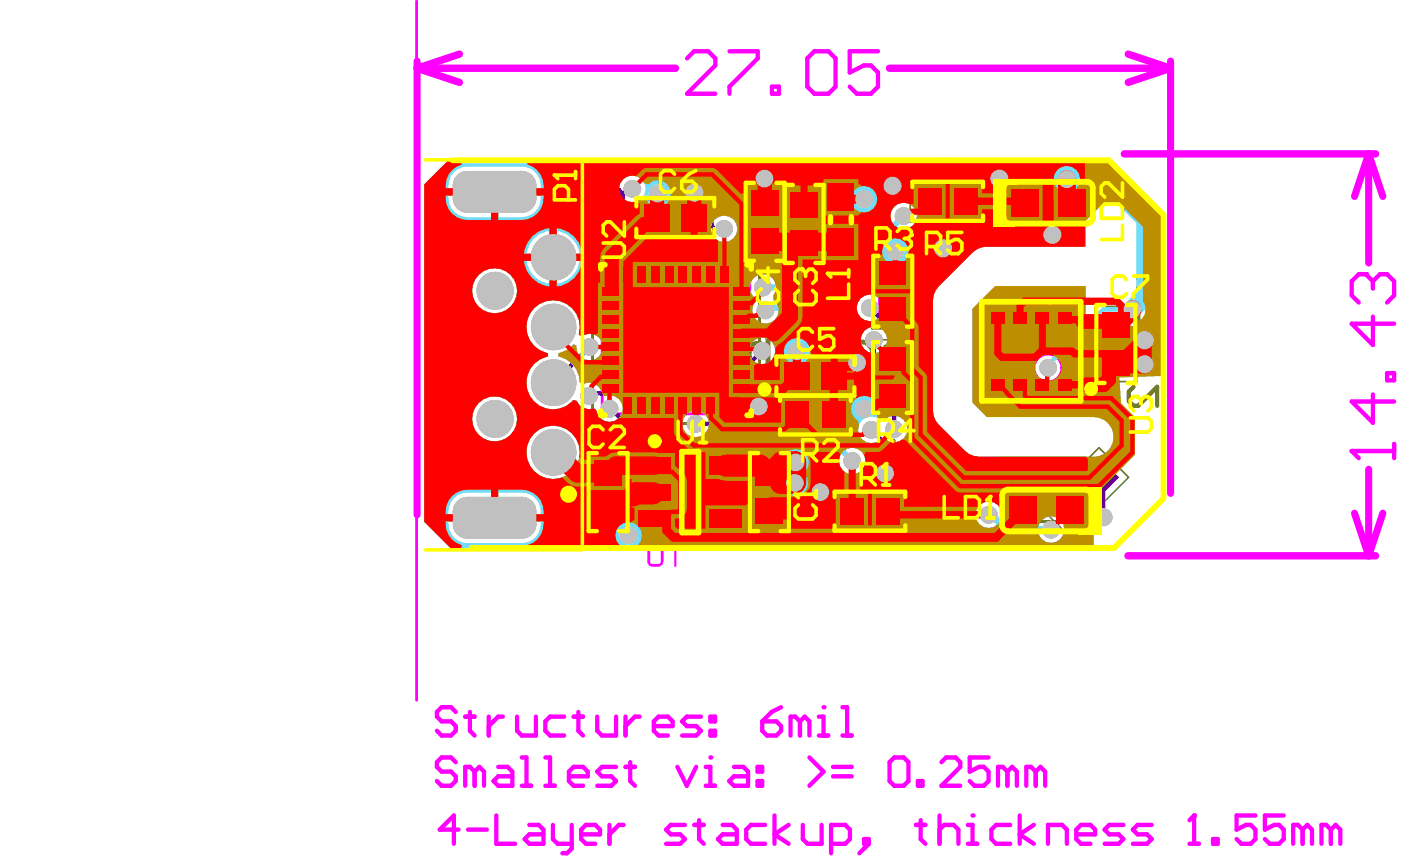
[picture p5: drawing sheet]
<svg xmlns="http://www.w3.org/2000/svg" width="167mm" height="103mm" viewBox="0 0 167 103" stroke-linecap="round" stroke-linejoin="round" font-family="sans-serif">
<g fill="none" stroke="#008000" stroke-width=".34">
<path d="M70.7 30.6h20v20h-20zM79 26h3.2M80.6 24.4v3.2M80.7 38.9v3.3M89.7 26.5h3.2M91.3 24.9v3.2M94.4 26.7h3.2M96 25.2v3.1M98 21.1h4.8v10.3h-4.8zM98.8 26.2h3.1M100.4 24.6v3.2M105 34.8h3.1"/>
<path d="M106.6 33.2v3.1M111.5 24h3.2M113.1 22.4v3.2M133.2 39.5v3.1M71 58.7h3.2M72.6 57.2v3.1M79 40.6h3.3M90.3 58.7h3.1M91.8 57.2v3.1M95.7 44.9h3.2M95.7 49.5h3.2M97.3 43.3v3.2"/>
<path d="M97.3 48v3.1M103.8 59.4v3.2M104.9 45.1h3.2M106.5 43.5v3.1M121.4 41.9h3.3M123.1 40.3v3.3M131.6 41.1h3.2M102.2 61h3.2"/>
</g>
<g fill="none" stroke="#008000" stroke-width=".17">
<path d="M76.1 23.5h9v5h-9zM88.8 22h5v9h-5zM93.5 22.2h5v9h-5zM104.1 30.3h4.9v9h-4.9zM108.6 21.5h9v5h-9zM117.3 36.1h11.6v11.7h-11.6zM130.7 36.6h5v8.9h-5zM70.1 54.3h5v8.9h-5zM89.3 54.3h5v8.9h-5zM92.8 42.4h9v9.6h-9zM92.8 47.4h9M92.8 47h9"/>
<path d="M99.3 58.5h9v5h-9zM104 40.6h5v8.9h-5zM128.3 57.6l2.2 2.3M130.5 57.6l-2.2 2.3M131.2 53.5l3.5 3.5-7.1 7-3.5-3.5z"/>
</g>
<path d="M81.5 58.7h1.7M82.4 57.9v1.7" fill="none" stroke="#008000" stroke-width=".68"/>
<g fill="none" stroke="#f0f" stroke-width=".34">
<path d="M71.9 31.8h17.6v17.6h-17.6zM77.7 24.4h5.8v3.2h-5.8zM89.7 23.6h3.2v5.8h-3.2zM94.4 23.8h3.2v5.8h-3.2zM98.8 23.3h3.1v5.8h-3.1zM105 31.9h3.1v5.8h-3.1zM110.2 22.4h5.8v3.2h-5.8zM118.6 36.9h9l.5 .5v9l-.5 .5h-9l-.5-.5v-9zM131.6 38.1h3.2v5.9h-3.2zM71 55.8h3.2v5.9h-3.2zM90.3 55.8h3.1v5.9h-3.1zM94.4 48h5.8v3.1h-5.8z"/>
<path d="M94.4 43.3h5.8v3.2h-5.8zM100.9 59.4h5.8v3.2h-5.8zM104.9 42.2h3.2v5.8h-3.2z"/>
</g>
<path d="M79.7 53.9h5.3v9.7h-5.3z" fill="none" stroke="#f0f" stroke-width=".68"/>
<g fill="#f0f">
<path d="M77.4 64.5l.2 .1v2.6l.2 .1h.9l.2-.2v-2.6h.2l.1 .1v2.5h-.1a.58 .58 0 0 1-.6 .6h-.7l-.3-.1-.1-.2a.32 .32 0 0 1-.1-.4v-2.4z"/>
<path d="M80.6 64.4l.1 .1v3.2h-.2v-2.7l-.4 .5-.3-.1v-.2z"/>
</g>
<g fill="none" stroke="#f0f" stroke-width=".34">
<path d="M49.7 .1v83.5"/>
<circle cx="86.3" cy="46.2" r="1.66"/>
<circle cx="125.1" cy="43.9" r="1.66"/>
</g>
<path d="M122.5 22.9h5.3v2.6h-5.3zM122.3 59.6h5.3v2.7h-5.3z" fill="none" stroke="#008000" stroke-width=".34"/>
<g fill="none" stroke="#f0f" stroke-width=".86">
<path d="M49.8 8.1l5 1.7M49.8 8.1h30.8M49.8 7.3v54.2M54.8 6.5l-5 1.6M106.1 8.1h33.6M134.2 18.4h30M134.6 6.5l5.1 1.6M139.7 8.1l-5.1 1.7M139.7 7.3v51.6M163.4 18.4l1.6 5M163.4 18.4l-1.7 5M163.4 18.4v13"/>
<path d="M163.4 56v10.3M134.6 66.3h29.6M161.7 61.3l1.7 5M165 61.3l-1.6 5"/>
</g>
<g fill="none" stroke="#f0f" stroke-width=".52">
<path d="M54.4 91l-.6-.6h-1.1l-.6 .6v.5l.6 .6h1.1l.6 .6v.5l-.6 .6h-1.1l-.6-.6M56.6 92.1l-.5-.6h-.6v2.3M56.6 92.1v1.7M56.6 92.1l.6-.6 .6 .6v1.7M59.5 91.5h1.1l.6 .6v1.7h-1.7l-.6-.6 .6-.5h1.7M62.3 90.4h.5v3.4M62.3 93.8h1.1M65.1 90.4h.6v3.4M65.1 93.8h1.1M67.9 92.7h2.3v-.6l-.6-.6h-1.1l-.6 .6v1.1l.6 .6h1.1M73.5 91.5h-1.7l-.5 .6 .5 .6h1.2l.5 .5-.5 .6h-1.7M74.7 91.5h1.1"/>
<path d="M75.2 91v2.2l.6 .6M80.8 91.5l1.2 2.3 1.1-2.3M84.2 93.8h1.1M84.2 91.5h.6v2.3"/>
</g>
<circle cx="84.8" cy="90.4" r=".26" fill="#f0f"/>
<g fill="none" stroke="#f0f" stroke-width=".52">
<path d="M54.4 85l-.6-.6h-1.1l-.6 .6v.5l.6 .6h1.1l.6 .6v.5l-.6 .6h-1.1l-.6-.6M55.5 85.5h1.1M56.1 85v2.2l.5 .6M58.3 85.5v2.3M60 85.5h-.5l-1.2 1.2M61.7 85.5v1.7l.6 .6h1.7v-2.3M67.3 85.5h-1.6l-.6 .6v1.1l.6 .6h1.6M68.5 85.5h1.1M69 85v2.2l.6 .6M71.3 85.5v1.7l.5 .6h1.7v-2.3M74.7 85.5v2.3M76.3 85.5h-.5l-1.1 1.2"/>
<path d="M78 86.7h2.3v-.6l-.6-.6h-1.1l-.6 .6v1.1l.6 .6h1.1M83.7 85.5h-1.7l-.6 .6 .6 .6h1.1l.6 .5-.6 .6h-1.7M84.8 85.5h.5v.6h-.5zM84.8 87.2h.5v.6h-.5zM87.6 91.5h1.1l.6 .6v1.7h-1.7l-.6-.6 .6-.5h1.7M90.4 91.5h.6v.6h-.6zM90.4 93.2h.6v.6h-.6zM91 86.1h1.7l.5 .6v.5l-.5 .6h-1.2l-.5-.6zM93.2 84.4l-1.1 .6-1.1 1.1M95.5 86.1l-.6-.6h-.5v2.3M95.5 86.1v1.7M95.5 86.1l.5-.6 .6 .6v1.7"/>
<path d="M96.6 90.4l1.7 1.7-1.7 1.7M97.7 87.8h1.2M97.7 85.5h.6v2.3M99.4 91.5h2.3M99.4 92.7h2.3M106.7 90.4h1.2l.5 .6v2.2l-.5 .6h-1.2l-.5-.6v-2.2zM109.5 93.2h.6v.6h-.6zM112.4 91l.5-.6h1.2l.5 .6v.5l-2.2 2.3h2.2M118 90.4h-2.3v1.7l1.2-.6h.5l.6 .6v1.1l-.6 .6h-1.1l-.6-.6M120.2 92.1l-.5-.6h-.6v2.3M120.2 92.1v1.7M120.2 92.1l.6-.6 .6 .6v1.7"/>
<path d="M123.6 92.1l-.5-.6h-.6v2.3M123.6 92.1v1.7M123.6 92.1l.6-.6 .5 .6v1.7"/>
</g>
<circle cx="98.3" cy="84.4" r=".26" fill="#f0f"/>
<g fill="none" stroke="#f0f" stroke-width=".52">
<path d="M54.7 99h-2.2l1.7-1.7v3.4M55.9 99h2.2M59.2 97.3v3.4h2.3M63.2 98.5h1.1l.6 .5v1.7h-1.7l-.6-.5 .6-.6h1.7M66 98.5v1.7l.6 .5h1.6M68.2 98.5v2.8l-.5 .5h-.6M69.4 99.6h2.2v-.6l-.5-.5h-1.2l-.5 .5v1.2l.5 .5h1.2M72.7 98.5v2.2M74.4 98.5h-.5l-1.2 1.1M81.7 98.5h-1.6l-.6 .5 .6 .6h1.1l.5 .6-.5 .5h-1.7M82.9 98.5h1.1M83.4 97.9v2.3l.6 .5"/>
<path d="M86.3 98.5h1.1l.5 .5v1.7h-1.6l-.6-.5 .6-.6h1.6M91.3 98.5h-1.7l-.5 .5v1.2l.5 .5h1.7M92.4 97.3v3.4M94.1 98.5l-1.7 1.1 1.7 1.1M95.8 98.5v1.7l.6 .5h1.7v-2.2M100.5 87.8h1.2M100.5 84.4h.6v3.4M109.3 98.5h1.1M109.9 97.9v2.3l.5 .5M112.1 99l.6-.5h1.1l.6 .5v1.7M112.1 97.3v3.4M115.5 98.5h.6v2.2"/>
<path d="M99.2 100.7h1.7l.5-.5v-1.2l-.5-.5h-1.7v3.3M103.1 100.2h.6v.5h-.6zM103.7 100.7l-1.1 1.1M115.5 100.7h1.1"/>
</g>
<circle cx="116.1" cy="97.3" r=".26" fill="#f0f"/>
<path d="M120.6 98.5h-1.7l-.6 .5v1.2l.6 .5h1.7M121.7 97.3v3.4M123.4 98.5l-1.7 1.1 1.7 1.1M128.5 99.6h2.2v-.6l-.6-.5h-1.1l-.5 .5v1.2l.5 .5h1.1M134.1 98.5h-1.7l-.6 .5 .6 .6h1.1l.6 .6-.6 .5h-1.7M137.5 98.5h-1.7l-.6 .5 .6 .6h1.1l.6 .6-.6 .5h-1.7M142.5 97.3v3.4M125.1 100.7v-2.2h1.7l.5 .5v1.7M142 100.7h1.1" fill="none" stroke="#f0f" stroke-width=".52"/>
<circle cx="142.5" cy="97.3" r=".26" fill="#f0f"/>
<g fill="none" stroke="#f0f" stroke-width=".52">
<path d="M82 7l.8-.9h1.7l.9 .9v.8l-3.4 3.4h3.4M87.1 6.1h3.3v.9l-3.3 3.3v.9M92.1 10.3h.9v.9h-.9zM97.2 6.1h1.7l.8 .9v3.3l-.8 .9h-1.7l-.8-.9v-3.3zM104.8 6.1h-3.4v2.6l1.7-.9h.8l.9 .9v1.6l-.9 .9h-1.6l-.9-.9M161.3 53.8h5.1M166.4 53v1.7M142.5 97.3l-.5 .6M149.8 97.3h-2.2v1.7l1.1-.5h.6l.5 .5v1.2l-.5 .5h-1.1l-.6-.5M153.2 97.3h-2.2v1.7l1.1-.5h.6l.5 .5v1.2l-.5 .5h-1.2l-.5-.5M155.5 99l-.6-.5h-.6v2.2M155.5 99v1.7"/>
<path d="M155.5 99l.5-.5 .6 .5v1.7M158.8 99l-.5-.5h-.6v2.2M158.8 99v1.7M158.8 99l.6-.5 .6 .5v1.7M144.8 100.2h.5v.5h-.5z"/>
</g>
<circle cx="161.3" cy="53.8" r=".26" fill="#f0f"/>
<path d="M163 32.7h-.8l-.9 .9v1.7l.9 .8M163.9 37.8v3.4l-2.6-2.6h5.1M161.3 53.8l.9 .9M163.9 47.1v3.4l-2.6-2.6h5.1M165.6 44.6h.8v.8h-.8z" fill="none" stroke="#f0f" stroke-width=".52"/>
<circle cx="163" cy="32.7" r=".26" fill="#f0f"/>
<path d="M163 32.7l.9 .9M163.9 33.6v.8M163.9 33.6l.8-.9h.9l.8 .9v1.7l-.8 .8" fill="none" stroke="#f0f" stroke-width=".52"/>
<g fill="#808000">
<path d="M74.2 40.8a1.36 1.36 0 0 1 1.7 .1l.1 .1v-.4h.6v3.4h-.6v-2.5l-.3-.3-.4-.1a.4 .4 0 0 0-.6 .1l-.1 .1v.3h-.1v2.4h-.5v-2.4a.6 .6 0 0 1 .2-.7z"/>
<path d="M78.5 40.6h.6v4h1.5v.5h-3.6v-.5h1.5z"/>
<path d="M81.1 40.6h.5v2.6l.6 .3a.66 .66 0 0 0 .7-.1 .66 .66 0 0 0 .2-.7v-2.1h.6v2.2a.87 .87 0 0 1-.2 .8 .97 .97 0 0 1-1.3 .4l-.6-.3v1.7h-.5z"/>
<path d="M85.9 40.6h.6v2.6l.3 .1v.1l.3 .1a.4 .4 0 0 0 .6-.1l.2-.1v-.2h.1v-2.5h.6v2.5l-.1 .1a.93 .93 0 0 1-1.2 .9l-.3-.1-.4-.3h-.1v.3h-.6z"/>
<path d="M98.3 40.6h.6l1.6 4.5h-.6l-1.3-3.7-1.2 3.7h-.7z"/>
<path d="M105.6 41.1l.2-.1a1.71 1.71 0 0 1 1.8-.4h.2l.5 .3h.1v.7a1.87 1.87 0 0 0-1.8-.5 1.47 1.47 0 0 0-.9 1.4l-.1 .2a2.22 2.22 0 0 0 .5 1.6h.1a1.34 1.34 0 0 0 1.5 .3l.2-.1 .5-.4v.8h-.1a2.08 2.08 0 0 1-1.9 .2l-.3-.1-.4-.3a1.1 1.1 0 0 1-.5-.9l-.1-.1a2.97 2.97 0 0 1 .4-2.4z"/>
<path d="M84.4 44.6v.6h.7v-.6zM84.5 40.6v3.4h.5v-3.4z"/>
<path d="M90.1 41.3l.3-.1a.87 .87 0 0 1 .7 .2l.3 .1v1.9a.99 .99 0 0 1-1.1 .1 .99 .99 0 0 1-.5-.9l-.1-.3 .1-.2a.96 .96 0 0 1 .3-.8zM89.4 39.5v.6l.1-.1a2.35 2.35 0 0 1 1.5 0h.1a.67 .67 0 0 1 .3 .8v.2a1.43 1.43 0 0 0-2 .1 2.55 2.55 0 0 0-.1 2 1.32 1.32 0 0 0 1.3 1l.6-.1 .2-.2 .1 .2h.5v-3.1a1.89 1.89 0 0 0-.5-1.3 2.54 2.54 0 0 0-2.1-.1z"/>
<path d="M93.1 43.2v.8h.7v-.8zM93.1 40.6v.9h.7v-.9z"/>
<path d="M95.3 43.2v.8h.7v-.8zM95.3 40.6v.9h.7v-.9z"/>
<path d="M101.8 41.3a1.36 1.36 0 0 1 1.7 .1 2.46 2.46 0 0 1 .5 1.7v.1a1.33 1.33 0 0 1-1.7 1.5l-.2-.1a1.34 1.34 0 0 1-.8-1.3l-.1-.2v-.4h.1a1.9 1.9 0 0 1 .5-1.4zM101.2 41.1l-.2 .4a2.75 2.75 0 0 0-.2 2.3l.1 .5 .3 .3a1.26 1.26 0 0 0 1.3 .6l.1 .1 .3-.1a1.8 1.8 0 0 0 1.6-1.4 3.8 3.8 0 0 0-.3-2.6l-.2-.2a2.22 2.22 0 0 0-2.1-.4l-.2 .1z"/>
</g>
<path d="M135.9 33.2h2.2M135.9 40l2.2 1.1-2.2 1.1M137 33.2l-1.1 1.2v.5M137 36.6v2.3h-.6l-.5-.6v-1.1l.5-.6h1.1l.6 .6v1.1M135.3 46.2l-.6 .5v1.2l.6 .5h.6l2.2-2.2v2.2M137.5 43.4h.6v.5h-.6z" fill="none" stroke="#808000" stroke-width=".52"/>
<g fill="none" stroke="#808000" stroke-width=".43">
<path d="M66.3 25.2h1.7M67.2 22.7v2.5M68.9 22.7l1.7 2.5M70.6 22.7l-1.7 2.5M75.3 29.9v2.5h1.3l.4-.4v-.9l-.4-.4h-1.3M77 29.9l-.9 .8M77.8 29.9l1.7 2.5M79.5 29.9l-1.7 2.5M79.7 58.1h.4l.4 .4v.8l-.4 .5M87 54.5h2.6M87 52.8l1.3 1.3M87.5 55.4l-.5 .4v.8l.5 .5h1.7l.4-.5v-.8l-.4-.4"/>
<path d="M89.2 57.9l.4 .4v.9l-.4 .4h-.5l-.4-.4v-.9l-.4-.4h-.4l-.5 .4v.9l.5 .4M89.6 52.8l-1.7 1.7M95.6 56v.9M95.6 56.5h2.6M96.1 53.1h1.6l.5 .4v.9l-.5 .4h-1.6l-.5-.4v-.9zM97.7 57.7l.5 .5v.8l-.5 .4h-.4l-.4-.4v-.8l-.4-.5h-.4l-.5 .5v.8l.5 .4M98.2 56v.9M104.1 59.3h2.6v-1.2l-.5-.5h-.8l-.4 .5v1.2M104.1 57.6l.9 .9M104.1 53.4h2.6M106.2 55.1l.5 .4v.9l-.5 .4h-.4l-.4-.4v-.9l-.4-.4h-.4l-.5 .4v.9l.5 .4M106.7 52.6v1.7"/>
<path d="M111.4 53.4l.5-.4h1.7l.4 .4v1.3h-2.6zM113.6 58.1l.4 .4v.8l-.4 .5h-1.7l-.5-.5v-.8l.5-.4h.8v.8M114 55.5h-2.6l2.6 1.7h-2.6M121.4 59l1.5 1.5v.6l-.6 .6h-.6l-1.5-1.5M122 58.4l1.2-1.2 1.8 1.8M124.1 58.1l-.6 .6M125 55.4l1.8 1.8-.9 .9h-.6l-1.2-1.2v-.6z"/>
</g>
<circle cx="79.7" cy="58.1" r=".22" fill="#808000"/>
<path d="M79.3 58.5v.4M79.3 58.5l-.5-.4h-.4l-.4 .4v.8l.4 .5M79.7 58.1l-.4 .4M79.7 53h.4l.4 .4v.9l-.4 .4M80.5 55.5h-1.7l-.8 .9 .8 .8h1.7" fill="none" stroke="#808000" stroke-width=".43"/>
<circle cx="79.7" cy="53" r=".22" fill="#808000"/>
<path d="M79.3 53.4v.4M79.3 53.4l-.5-.4h-.4l-.4 .4v.9l.4 .4M79.7 53l-.4 .4" fill="none" stroke="#808000" stroke-width=".43"/>
<g fill="#00f">
<path d="M128.4 57.3v2.4l-.6 .6-1.1-1.2z"/>
<path d="M128.4 59.7h2.4l-1.8 1.8-1.2-1.2z"/>
<path d="M129.6 56.1l2.4 2.4-.6 .6h-2.4v-2.4z"/>
<path d="M53.4 19.2h1.6l.1 .4a2.66 2.66 0 0 0-1.9 2.9h11.7a2.66 2.66 0 0 0-1.9-2.9v-.4h66.4v10.2h-11.6l-.7 .1-.5 .3-.5 .3-4.1 4.1-.3 .5-.3 .5v.7v13.1v.6l.3 .6 .3 .5 3.2 3.1 .5 .4 .5 .2 .6 .1h12.7l.3 .3v.5l-1.1 1-.4 .5-.2 .1-2.7 2.7-6.1-1.2h-7.2l-5.1-5.2 .1-.5a1.55 1.55 0 0 0 1.2-1.3 1.55 1.55 0 0 0-.8-1.5v-10.3l-.2-.5-2-1.9a1.58 1.58 0 0 0-1.3-2 1.58 1.58 0 0 0-1.8 1.7 1.58 1.58 0 0 0 2 1.4l.4 .3-.2 .4a1.57 1.57 0 0 0-1.6 1.1 1.57 1.57 0 0 0 .7 1.8v2.6l-5.3 5.3h-13.8l-.2-.3-.6-.4-.2-.4 1.1-1h1.5l.5-.3 4-4a1.58 1.58 0 0 0 2-1.4 1.58 1.58 0 0 0-1.7-1.7 1.58 1.58 0 0 0-1.3 2l-3.9 3.8-1.7 .1-3.2 3.1-.3 .5 .1 2-.3 .3-5.7-5.7-.5-.2h-2.5a1.52 1.52 0 0 0-1.9-.4l-.4-.2-.1-.7-.3-.8 1.2-1.2 .4 .1a1.58 1.58 0 0 0 1.5-2.1 1.58 1.58 0 0 0-2.5-.7l-.3-.3a3.2 3.2 0 0 0-2.3-4 3.2 3.2 0 0 0-3.9 2.4 3.2 3.2 0 0 0 2.5 3.8v.5h-.2a3.2 3.2 0 0 0-1.9 4.8 3.2 3.2 0 0 0 5.1 .4l.4 .1a1.54 1.54 0 0 0 2 .9h.1l.3 .2a1.52 1.52 0 0 0 2.1 1.3l12.2 12.2 .4 .2 .1 .2a2.18 2.18 0 0 0 2.3 1.6 2.18 2.18 0 0 0 1.9-2l.5-.2 .5 .6 .6 .2h3l.1 .3a2.18 2.18 0 0 0 3.4 .5 2.18 2.18 0 0 0-.2-3.4 2.18 2.18 0 0 0-3.3 1h-2.7l-3.2-3.1h-2.4l-4-4 .3-.3 10.5 .1 .2 .3a1.45 1.45 0 0 0 .2 1.6v.4l-.3 .5a1.58 1.58 0 0 0 1.6 2.2 1.58 1.58 0 0 0 1.2-2.4l-.1-.5 .3-.5 .2-.6-.1-.2 .4-.3 6.7 6.7a2.18 2.18 0 0 0 1.7 3.1 2.18 2.18 0 0 0 2.4-2.5 2.18 2.18 0 0 0-3-1.7l-3.4-3.3 .2-.4a1.58 1.58 0 0 0 1.8-1.5 1.58 1.58 0 0 0-1.6-1.7 1.58 1.58 0 0 0-1.5 1.8l-.4 .2-2.6-2.6-.6-.2h-12.8l-.1-.2 .1-.5 .4-.2 .2-.3h14.1l.6-.3 2.1-2 .4 .1 .1 .2 .3 .6 .4 .2 .1 .5a1.56 1.56 0 0 0 .3 1.7 1.56 1.56 0 0 0 1.6 .4l6.9 6.9 .5 .2h.8l.2 .4-.7 .7-.3 .9h2.5v.4h.4v2.5h.2a2.53 2.53 0 0 0 1.8-1.8l.5-.2 .2 .1a1.62 1.62 0 0 0 1.9-.6 1.62 1.62 0 0 0-.1-2l.1-.3h.3l5.2 1.1 .2 .2-.2 .4-.5 .4a1.58 1.58 0 0 0 .4 2.5 1.58 1.58 0 0 0 2.3-1l.4-.2 .2 .2 1.7-1.7 .5 .2v3.4h-53.6l-.1-.4a1.46 1.46 0 0 0 .5-1.5l.3-.4h.4a2.18 2.18 0 0 0 3.4 .8 2.18 2.18 0 0 0-.1-3.5 2.18 2.18 0 0 0-3.3 1.1l-2 .1-.5 .4-.2 .3a1.56 1.56 0 0 0-.7 2.7l-.1 .4h-10.8v-.4l.6-.3a2.67 2.67 0 0 0 1.3-2.6h-11.7a2.66 2.66 0 0 0 1.9 2.9l-.1 .4h-1.1l-3.3-3.2v-40.3zM71.3 22.2a2.19 2.19 0 0 0 .4 3.5 2.19 2.19 0 0 0 3.2-1.4l.4-.2a1.46 1.46 0 0 0 1.3-.5l.5 .2a1.59 1.59 0 0 0 2.2 .6 1.59 1.59 0 0 0 .4-2.3 1.59 1.59 0 0 0-2.3-.1l-.5-.1a1.57 1.57 0 0 0-1.4-.9 1.57 1.57 0 0 0-1.4 .8l-.2 .1a2.19 2.19 0 0 0-2.6 .3zM125.7 21.4a1.6 1.6 0 0 0 3.2 0 1.6 1.6 0 0 0-3.2 0zM101.5 23.8a1.6 1.6 0 0 0 3.2 0 1.6 1.6 0 0 0-3.2 0zM59.5 23.3v3h2.8a2.64 2.64 0 0 0 2.6-3zM53.2 23.3a2.65 2.65 0 0 0 2.6 3h2.8v-3zM106.3 25.8a1.59 1.59 0 0 0 3.1 0 1.59 1.59 0 0 0-3.1 0zM75.5 25.6l-3.2 3.2-.2 .5a2.19 2.19 0 0 0-1.2 3.2 2.19 2.19 0 0 0 3.3 .5 2.19 2.19 0 0 0 0-3.3l-.1-.6 2.2-2.2h7.5l1.2 1.1a1.59 1.59 0 0 0 2.3 .6 1.59 1.59 0 0 0 .4-2.3 1.59 1.59 0 0 0-2.4-.1l-.6-.6-.5-.2h-8.2zM66.4 27.2v3.1h3.1a3.4 3.4 0 0 0-3.1-3.1zM63.5 28.2l-.5 .8-.4 .8-.1 .5h3.1v-3.1l-.5 .1-.9 .4zM105.3 30a1.6 1.6 0 0 0 3.2 0 1.6 1.6 0 0 0-3.2 0zM66.4 31.1v3.1a3.4 3.4 0 0 0 3.1-3.1zM62.5 31.1a3.4 3.4 0 0 0 3.1 3.1v-3.1zM56.3 34.7a2.7 2.7 0 0 0 5.4 0 2.7 2.7 0 0 0-5.4 0zM89.9 33.2a1.56 1.56 0 0 0 .2 2.3v.6a1.58 1.58 0 0 0 .3 2.2 1.58 1.58 0 0 0 2.2-.3 1.58 1.58 0 0 0-.3-2.2v-.5a1.58 1.58 0 0 0-.2-2.2 1.58 1.58 0 0 0-2.2 .1zM93.5 41.9a1.6 1.6 0 0 0 3.2 0 1.6 1.6 0 0 0-3.2 0zM56.3 50a2.7 2.7 0 0 0 5.4 0 2.7 2.7 0 0 0-5.4 0zM62.8 54a3.2 3.2 0 0 0 6.4 0 3.2 3.2 0 0 0-6.4 0zM59.5 58.4v3h5.4a2.65 2.65 0 0 0-2.6-3zM53.9 59.2a2.73 2.73 0 0 0-.7 2.2h5.4v-3h-2.8l-.7 .1-.6 .3zM111.8 62.7a2.42 2.42 0 0 0 2.1 2.1v-2.1z"/>
</g>
<path d="M74.3 23.1l-.7 .7M103.8 36.8l2.9 2.8" fill="none" stroke="#00f" stroke-width=".52"/>
<circle cx="104" cy="51.3" r=".26" fill="#00f"/>
<g fill="none" stroke="#00f" stroke-width=".52">
<path d="M72.8 23.8h.8M75.5 22.5h-.5l-.5 .6h-.2M86.4 27.3h-1.1l-1.1-1.2h-8.2l-3.2 3.2v2.1M106.7 39.6v11.6M70.3 47.3l.3-.3h3.4l12.2 12.2h2.4l3.2 3.1h5M70.4 41.4l-4.3 4.3h-.1M72.8 48.8h.1l13.1 13.1h1.7l.4 .4M91 41.9l-5 5h-1.8l-3 2.9v1.7l1.9 1.9h13.5l9 8.9M91 41.9h.1M104 51.3l7.8 7.8h7.5M104.3 40.6v4.2l-5.8 5.8h-15.5M119.3 59.1h.1"/>
<path d="M119.3 59.1l6.3 1.4 1.8 .3M130.2 56.7h1.2l.3 .3v4.7M79.3 62.3v.1h-3.7l-.3 .3v.9l-.3 .3"/>
</g>
<g fill="#c0c0c0">
<path d="M62.3 23.7h1.7zM62.3 23.7h1.7a1.75 1.75 0 0 1-1.7 1.7z"/>
<path d="M62.3 20.4v1.8zM62.3 20.4a1.75 1.75 0 0 1 1.7 1.8h-1.7z"/>
<path d="M54 22.2h1.8zM54.6 20.9l.7-.4 .5-.1v1.8h-1.8l.1-.5z"/>
<path d="M55.8 23.7v1.7zM54 23.7h1.8v1.7a1.75 1.75 0 0 1-1.8-1.7z"/>
<path d="M62.3 62.6h1.7zM62.3 62.6h1.7a1.75 1.75 0 0 1-1.7 1.7z"/>
<path d="M62.3 59.3v1.8zM62.3 59.3a1.75 1.75 0 0 1 1.7 1.8h-1.7z"/>
<path d="M54 61.1h1.8zM54.6 59.8l.7-.4 .5-.1v1.8h-1.8l.1-.5z"/>
<path d="M55.8 62.6v1.7zM54 62.6h1.8v1.7a1.75 1.75 0 0 1-1.8-1.7z"/>
<circle cx="82.9" cy="23" r="1.06"/>
<circle cx="78.5" cy="23.1" r="1.06"/>
<circle cx="75.5" cy="22.5" r="1.06"/>
<circle cx="107.9" cy="25.8" r="1.06"/>
<circle cx="106.5" cy="22.2" r="1.08"/>
<circle cx="103.1" cy="23.8" r="1.06"/>
<circle cx="125.6" cy="28" r="1.08"/>
<circle cx="119.3" cy="21.3" r="1.08"/>
<circle cx="112.6" cy="29.6" r="1.08"/>
<circle cx="84.2" cy="44.5" r="1.08"/>
<circle cx="76.6" cy="44.5" r="1.08"/>
<circle cx="84.2" cy="36.9" r="1.08"/>
<circle cx="76.6" cy="36.8" r="1.08"/>
<circle cx="106.9" cy="30" r="1.06"/>
<circle cx="131.7" cy="61.7" r="1.06"/>
<circle cx="125.1" cy="43.9" r="1.06"/>
<circle cx="127.3" cy="21.4" r="1.06"/>
<circle cx="135.2" cy="36.9" r="1.06"/>
<circle cx="136.6" cy="40.6" r="1.08"/>
<circle cx="136.6" cy="43.5" r="1.08"/>
<circle cx="105.6" cy="56.5" r="1.08"/>
<circle cx="106.7" cy="51.2" r="1.06"/>
<circle cx="91.1" cy="34.3" r="1.06"/>
<circle cx="91.4" cy="37" r="1.06"/>
<circle cx="91" cy="41.9" r="1.06"/>
<circle cx="103.8" cy="36.8" r="1.06"/>
<circle cx="104.3" cy="40.6" r="1.06"/>
<circle cx="102.3" cy="43.3" r="1.06"/>
<circle cx="103.2" cy="48.8" r="1.06"/>
<circle cx="118" cy="61.4" r="1.06"/>
<circle cx="95" cy="55.2" r="1.06"/>
<circle cx="101.7" cy="55" r="1.06"/>
<circle cx="125.4" cy="63.2" r="1.06"/>
<circle cx="104" cy="51.3" r="1.06"/>
<circle cx="86.4" cy="27.3" r="1.06"/>
<circle cx="75" cy="63.9" r="1.06"/>
<circle cx="83" cy="50.6" r="1.06"/>
<circle cx="70.4" cy="41.4" r="1.06"/>
<circle cx="70.3" cy="47.3" r="1.06"/>
<circle cx="72.7" cy="48.8" r="1.06"/>
<circle cx="91.2" cy="21.3" r="1.06"/>
<circle cx="97.9" cy="58.7" r="1.06"/>
<circle cx="95.1" cy="41.9" r="1.06"/>
<circle cx="90.6" cy="48.5" r="1.06"/>
<circle cx="94.9" cy="57.6" r="1.06"/>
<circle cx="59" cy="34.7" r="2.21"/>
<circle cx="66" cy="30.7" r="2.72"/>
<circle cx="66" cy="54" r="2.72"/>
<circle cx="59" cy="50" r="2.21"/>
<circle cx="66" cy="45.7" r="2.72"/>
<circle cx="66" cy="39" r="2.72"/>
</g>
<g fill="#c0c0c0">
<path d="M55.8 20.4h6.5l1.7 1.8v1.5l-1.7 1.7h-6.5l-1.8-1.7v-1.5z" fill-rule="evenodd"/>
<path d="M55.8 59.3h6.5l1.7 1.8v1.5l-1.7 1.7h-6.5l-1.8-1.7v-1.5z" fill-rule="evenodd"/>
</g>
<g fill="#00f">
<circle cx="114.3" cy="62.3" r="1.7"/>
<circle cx="79.3" cy="62.3" r="1.7"/>
<circle cx="88.1" cy="62.3" r="1.7"/>
<circle cx="96.8" cy="62.3" r="1.7"/>
<circle cx="105.6" cy="62.3" r="1.7"/>
<circle cx="72.8" cy="31.4" r="1.7"/>
<circle cx="72.8" cy="23.8" r="1.7"/>
</g>
<g fill="#00f">
<path d="M127.2 58.6l2.3 2.4-1.9 1.9-2.4-2.4z" fill-rule="evenodd"/>
<path d="M131.2 54.6l2.4 2.4-1.9 1.9-2.4-2.4z" fill-rule="evenodd"/>
</g>
<path d="M53.4 19.2h76.2v10.2h-2.5l-.2-.4a1.6 1.6 0 0 0-.2-2.2 1.6 1.6 0 0 0-2.2 0 1.6 1.6 0 0 0-.1 2.2l-.2 .4h-6.4a3.1 3.1 0 0 0-2.5 1.5l-3.3 3.3-.3 .5-.3 .5v.7v13.1v.6l.3 .6 .3 .5 3.2 3.1 .5 .4 .5 .2 .6 .1h12.9l.2 .3v10.7h-76l-3.3-3.2v-40.3zM89.7 21.3a1.59 1.59 0 0 0 3.1 0 1.59 1.59 0 0 0-3.1 0zM117.7 21.3a1.62 1.62 0 0 0 3.2 0 1.62 1.62 0 0 0-3.2 0zM104.9 22.2a1.65 1.65 0 0 0 3.3 0 1.65 1.65 0 0 0-3.3 0zM73.9 22.5a1.6 1.6 0 0 0 3.2 0 1.6 1.6 0 0 0-3.2 0zM81.3 23a1.6 1.6 0 0 0 3.2 0 1.6 1.6 0 0 0-3.2 0zM54.2 20.5l-.4 .5a5.1 5.1 0 0 0 0 3.8 2.27 2.27 0 0 0 2 1.1h6.5a2.27 2.27 0 0 0 2.2-2.2v-1.5a2.27 2.27 0 0 0-2.2-2.3h-6.5l-.6 .1-.5 .2zM89.9 33.2a1.56 1.56 0 0 0 .3 2.4v.3a1.59 1.59 0 0 0 .3 2.5 1.59 1.59 0 0 0 2.3-.8h.8l5 4.9v10.2v.4l.2 .3 1.4 1.3a1.58 1.58 0 0 0 1.4 1.9 1.58 1.58 0 0 0 1.7-1.7 1.58 1.58 0 0 0-1.9-1.4l-1.1-1.1v-10.2l-.1-.3-.2-.3-5.4-5.5a2.03 2.03 0 0 0-1.6-.2h-.5v-.1l-.1-.4 .3-.2h6.6l.4-.1 .2-.2 7.6-7.6a1.58 1.58 0 0 0 1.9-1.4 1.58 1.58 0 0 0-1.6-1.7 1.58 1.58 0 0 0-1.5 1.9l-7.3 7.4h-6.6a1.54 1.54 0 0 0-2.5-.3zM84.8 27.3a1.6 1.6 0 0 0 3.2 0 1.6 1.6 0 0 0-3.2 0zM110.9 29.6a1.65 1.65 0 0 0 3.3 0 1.65 1.65 0 0 0-3.3 0zM62.8 30.7a3.2 3.2 0 0 0 6.4 0 3.2 3.2 0 0 0-6.4 0zM56.3 34.7a2.7 2.7 0 0 0 5.4 0 2.7 2.7 0 0 0-5.4 0zM102.2 36.8a1.6 1.6 0 0 0 3.2 0 1.6 1.6 0 0 0-3.2 0zM75 36.8a1.62 1.62 0 0 0 3.2 0 1.62 1.62 0 0 0-3.2 0zM82.6 36.9a1.62 1.62 0 0 0 3.2 0 1.62 1.62 0 0 0-3.2 0zM103.2 39.5a1.52 1.52 0 0 0-.2 1.9l-.3 .4a1.58 1.58 0 0 0-2 1.5 1.58 1.58 0 0 0 2 1.5 1.58 1.58 0 0 0 .9-2.3l.3-.4a1.59 1.59 0 0 0 1.9-1.9 1.59 1.59 0 0 0-2.6-.7zM63.8 36.8a3.2 3.2 0 0 0 1.6 5.3v.5a3.2 3.2 0 0 0-2.1 4.7 3.2 3.2 0 0 0 5.1 .5h.4a1.6 1.6 0 0 0 2 1h.1l.3 .2a1.58 1.58 0 0 0 1.9 1.3 1.58 1.58 0 0 0 1.2-1.9 1.58 1.58 0 0 0-2-1.1h-.2l-.3-.3a1.54 1.54 0 0 0-2.2-1.2l-.4-.2a3.1 3.1 0 0 0-2.6-3v-.5a2.85 2.85 0 0 0 1.8-1l.4 .2a1.58 1.58 0 0 0 1.8 1.7 1.58 1.58 0 0 0 1.2-2.2 1.58 1.58 0 0 0-2.4-.6l-.3-.3a3.2 3.2 0 0 0-1.5-3.6 3.2 3.2 0 0 0-3.8 .5zM89.4 41.9a1.6 1.6 0 0 0 3.2 0 1.6 1.6 0 0 0-3.2 0zM82.6 44.5a1.62 1.62 0 0 0 3.2 0 1.62 1.62 0 0 0-3.2 0zM75 44.5a1.62 1.62 0 0 0 3.2 0 1.62 1.62 0 0 0-3.2 0zM89 48.5a1.6 1.6 0 0 0 3.2 0 1.6 1.6 0 0 0-3.2 0zM102.9 50.2a1.59 1.59 0 0 0 0 2.3 1.59 1.59 0 0 0 2.3-.1h.5a1.58 1.58 0 0 0 2.2-.1 1.58 1.58 0 0 0-.1-2.3 1.58 1.58 0 0 0-2.3 .2h-.4a1.59 1.59 0 0 0-2.2 0zM81.4 50.6a1.6 1.6 0 0 0 3.2 0 1.6 1.6 0 0 0-3.2 0zM56.3 50a2.7 2.7 0 0 0 5.4 0 2.7 2.7 0 0 0-5.4 0zM62.8 54a3.2 3.2 0 0 0 6.4 0 3.2 3.2 0 0 0-6.4 0zM104 56.5a1.62 1.62 0 0 0 3.2 0 1.62 1.62 0 0 0-3.2 0zM96.3 58.7a1.6 1.6 0 0 0 3.2 0 1.6 1.6 0 0 0-3.2 0zM116.9 60.3a1.58 1.58 0 0 0-.2 2 1.58 1.58 0 0 0 1.8 .6l1.3 1.2 .3 .1h4.1a1.58 1.58 0 0 0 2.3 .2 1.58 1.58 0 0 0 0-2.3 1.58 1.58 0 0 0-2.3 .2h-3.7l-.9-1a1.58 1.58 0 0 0-1-1.3 1.58 1.58 0 0 0-1.7 .3zM54.2 59.5l-.4 .4a5.1 5.1 0 0 0 0 3.8 2.27 2.27 0 0 0 2 1.1h6.5a2.27 2.27 0 0 0 2.2-2.2v-1.5a2.27 2.27 0 0 0-2.2-2.3h-6.5l-.6 .1-.5 .2z" fill="#70dbfa"/>
<path d="M91.4 37l.2-.2h2.4l5.4 5.4v10.5l2.3 2.3M107.9 25.8l-8.6 8.5h-8.2" fill="none" stroke="#70dbfa" stroke-width=".69"/>
<path d="M118 61.4h.3l1.8 1.8h5.3" fill="none" stroke="#70dbfa" stroke-width=".86"/>
<path d="M127.6 23.1h6l3.1 3.1v9.2l-1.5 1.5" fill="none" stroke="#70dbfa" stroke-width="2.2"/>
<path d="M135.2 36.9h-3.5l-6.6 6.6v.4M129.6 61.3l.1 .1h1.7l.3 .3" fill="none" stroke="#70dbfa" stroke-width=".52"/>
<g fill="#c0c0c0">
<path d="M62.3 23.7h1.7zM62.3 23.7h1.7a1.75 1.75 0 0 1-1.7 1.7z"/>
<path d="M62.3 20.4v1.8zM62.3 20.4a1.75 1.75 0 0 1 1.7 1.8h-1.7z"/>
<path d="M54 22.2h1.8zM54.6 20.9l.7-.4 .5-.1v1.8h-1.8l.1-.5z"/>
<path d="M55.8 23.7v1.7zM54 23.7h1.8v1.7a1.75 1.75 0 0 1-1.8-1.7z"/>
<path d="M62.3 62.6h1.7zM62.3 62.6h1.7a1.75 1.75 0 0 1-1.7 1.7z"/>
<path d="M62.3 59.3v1.8zM62.3 59.3a1.75 1.75 0 0 1 1.7 1.8h-1.7z"/>
<path d="M54 61.1h1.8zM54.6 59.8l.7-.4 .5-.1v1.8h-1.8l.1-.5z"/>
<path d="M55.8 62.6v1.7zM54 62.6h1.8v1.7a1.75 1.75 0 0 1-1.8-1.7z"/>
<circle cx="82.9" cy="23" r="1.06"/>
<circle cx="78.5" cy="23.1" r="1.06"/>
<circle cx="75.5" cy="22.5" r="1.06"/>
<circle cx="107.9" cy="25.8" r="1.06"/>
<circle cx="106.5" cy="22.2" r="1.08"/>
<circle cx="103.1" cy="23.8" r="1.06"/>
<circle cx="125.6" cy="28" r="1.08"/>
<circle cx="119.3" cy="21.3" r="1.08"/>
<circle cx="112.6" cy="29.6" r="1.08"/>
<circle cx="84.2" cy="44.5" r="1.08"/>
<circle cx="76.6" cy="44.5" r="1.08"/>
<circle cx="84.2" cy="36.9" r="1.08"/>
<circle cx="76.6" cy="36.8" r="1.08"/>
<circle cx="106.9" cy="30" r="1.06"/>
<circle cx="131.7" cy="61.7" r="1.06"/>
<circle cx="125.1" cy="43.9" r="1.06"/>
<circle cx="127.3" cy="21.4" r="1.06"/>
<circle cx="135.2" cy="36.9" r="1.06"/>
<circle cx="136.6" cy="40.6" r="1.08"/>
<circle cx="136.6" cy="43.5" r="1.08"/>
<circle cx="105.6" cy="56.5" r="1.08"/>
<circle cx="106.7" cy="51.2" r="1.06"/>
<circle cx="91.1" cy="34.3" r="1.06"/>
<circle cx="91.4" cy="37" r="1.06"/>
<circle cx="91" cy="41.9" r="1.06"/>
<circle cx="103.8" cy="36.8" r="1.06"/>
<circle cx="104.3" cy="40.6" r="1.06"/>
<circle cx="102.3" cy="43.3" r="1.06"/>
<circle cx="103.2" cy="48.8" r="1.06"/>
<circle cx="118" cy="61.4" r="1.06"/>
<circle cx="95" cy="55.2" r="1.06"/>
<circle cx="101.7" cy="55" r="1.06"/>
<circle cx="125.4" cy="63.2" r="1.06"/>
<circle cx="104" cy="51.3" r="1.06"/>
<circle cx="86.4" cy="27.3" r="1.06"/>
<circle cx="75" cy="63.9" r="1.06"/>
<circle cx="83" cy="50.6" r="1.06"/>
<circle cx="70.4" cy="41.4" r="1.06"/>
<circle cx="70.3" cy="47.3" r="1.06"/>
<circle cx="72.7" cy="48.8" r="1.06"/>
<circle cx="91.2" cy="21.3" r="1.06"/>
<circle cx="97.9" cy="58.7" r="1.06"/>
<circle cx="95.1" cy="41.9" r="1.06"/>
<circle cx="90.6" cy="48.5" r="1.06"/>
<circle cx="94.9" cy="57.6" r="1.06"/>
<circle cx="59" cy="34.7" r="2.21"/>
<circle cx="66" cy="30.7" r="2.72"/>
<circle cx="66" cy="54" r="2.72"/>
<circle cx="59" cy="50" r="2.21"/>
<circle cx="66" cy="45.7" r="2.72"/>
<circle cx="66" cy="39" r="2.72"/>
</g>
<g fill="#c0c0c0">
<path d="M55.8 20.4h6.5l1.7 1.8v1.5l-1.7 1.7h-6.5l-1.8-1.7v-1.5z" fill-rule="evenodd"/>
<path d="M55.8 59.3h6.5l1.7 1.8v1.5l-1.7 1.7h-6.5l-1.8-1.7v-1.5z" fill-rule="evenodd"/>
</g>
<path d="M53.4 19.2h1.6l.1 .4a2.66 2.66 0 0 0-1.9 2.9h11.7a2.66 2.66 0 0 0-1.9-2.9v-.4h69.4l6.5 6.5v19.2l-5.3 .2 .2 3 1.7 1.7v4.5l-4 4h-.5l-.5 .4v2a1.53 1.53 0 0 0 0 2.1v2.7h-54.3l-.1-.4a1.59 1.59 0 0 0 .1-2.3 1.59 1.59 0 0 0-2.3 0 1.59 1.59 0 0 0 0 2.3l-.1 .4h-10.8v-.4a2.66 2.66 0 0 0 1.9-2.9h-11.7a2.66 2.66 0 0 0 1.9 2.9l-.1 .4h-1.1l-3.3-3.2v-40.3zM125.7 21.4a1.6 1.6 0 0 0 3.2 0 1.6 1.6 0 0 0-3.2 0zM74.3 21.4a1.59 1.59 0 0 0 .1 2.3 1.59 1.59 0 0 0 2.2-.1l.5 .2a1.59 1.59 0 0 0 2.2 .6 1.59 1.59 0 0 0 .4-2.3 1.59 1.59 0 0 0-2.3-.1l-.5-.1a1.58 1.58 0 0 0-2.6-.5zM101.5 23.8a1.6 1.6 0 0 0 3.2 0 1.6 1.6 0 0 0-3.2 0zM59.5 23.3v3h2.8a2.64 2.64 0 0 0 2.6-3zM53.2 23.3a2.65 2.65 0 0 0 2.6 3h2.8v-3zM106.3 25.8a1.59 1.59 0 0 0 3.1 0 1.59 1.59 0 0 0-3.1 0zM84.8 27.3a1.6 1.6 0 0 0 3.2 0 1.6 1.6 0 0 0-3.2 0zM66.4 27.2v3.1h3.1a3.4 3.4 0 0 0-3.1-3.1zM63.5 28.2l-.5 .8-.4 .8-.1 .5h3.1v-3.1l-.5 .1-.9 .4zM105.3 30a1.6 1.6 0 0 0 3.2 0 1.6 1.6 0 0 0-3.2 0zM66.4 31.1v3.1a3.4 3.4 0 0 0 3.1-3.1zM62.5 31.1a3.4 3.4 0 0 0 3.1 3.1v-3.1zM56.3 34.7a2.7 2.7 0 0 0 5.4 0 2.7 2.7 0 0 0-5.4 0zM102.2 36.8a1.6 1.6 0 0 0 3.2 0 1.6 1.6 0 0 0-3.2 0zM89.9 33.2a1.56 1.56 0 0 0 .2 2.3v.6a1.58 1.58 0 0 0 .3 2.2 1.58 1.58 0 0 0 2.2-.3 1.58 1.58 0 0 0-.3-2.2v-.5a1.58 1.58 0 0 0-.2-2.2 1.58 1.58 0 0 0-2.2 .1zM116.1 30.1l-4.1 4.1-.3 .5-.3 .5v.7v13.1v.6l.3 .6 .3 .5 3.2 3.1 .5 .4 .5 .2 .6 .1h13.7a2.36 2.36 0 0 0 2.4-2.3 2.36 2.36 0 0 0-2.4-2.4h-12.7l-1.7-1.7v-11.3l2.6-2.6h10.9v4.7h5.8l.8-.8a1.63 1.63 0 0 0 .2-2.1v-8.9l-2.9-2.9h-1.7l-2.2 2.2v3h-11.8l-.7 .1-.5 .3zM102.7 40.6a1.6 1.6 0 0 0 3.2 0 1.6 1.6 0 0 0-3.2 0zM63.8 36.8a3.2 3.2 0 0 0 1.6 5.3v.5a3.2 3.2 0 0 0-2.1 4.7 3.2 3.2 0 0 0 5.1 .5h.4a1.6 1.6 0 0 0 2 1h.1l.3 .2a1.58 1.58 0 0 0 1.9 1.3 1.58 1.58 0 0 0 1.2-1.9 1.58 1.58 0 0 0-2-1.1h-.2l-.3-.3a1.54 1.54 0 0 0-2.2-1.2l-.4-.2a3.1 3.1 0 0 0-2.6-3v-.5a2.85 2.85 0 0 0 1.8-1l.4 .2a1.58 1.58 0 0 0 1.8 1.7 1.58 1.58 0 0 0 1.2-2.2 1.58 1.58 0 0 0-2.4-.6l-.3-.3a3.2 3.2 0 0 0-1.5-3.6 3.2 3.2 0 0 0-3.8 .5zM89.4 41.9a1.6 1.6 0 0 0 3.2 0 1.6 1.6 0 0 0-3.2 0zM93.5 41.9a1.6 1.6 0 0 0 3.2 0 1.6 1.6 0 0 0-3.2 0zM123.5 43.9a1.6 1.6 0 0 0 3.2 0 1.6 1.6 0 0 0-3.2 0zM81.4 50.6a1.6 1.6 0 0 0 3.2 0 1.6 1.6 0 0 0-3.2 0zM56.3 50a2.7 2.7 0 0 0 5.4 0 2.7 2.7 0 0 0-5.4 0zM102 47.7a1.56 1.56 0 0 0 .4 2.5l.1 .5a1.59 1.59 0 0 0 .6 1.9 1.59 1.59 0 0 0 2.1-.2h.5a1.58 1.58 0 0 0 2.2-.1 1.58 1.58 0 0 0-.1-2.3 1.58 1.58 0 0 0-2.3 .2l-.4-.1-.3-.1-.2-.5a1.6 1.6 0 0 0-.6-2 1.6 1.6 0 0 0-2 .2zM100.1 55a1.6 1.6 0 0 0 3.2 0 1.6 1.6 0 0 0-3.2 0zM62.8 54a3.2 3.2 0 0 0 6.4 0 3.2 3.2 0 0 0-6.4 0zM93.8 54.1a1.52 1.52 0 0 0-.1 2v.4a1.58 1.58 0 0 0 0 2.2 1.58 1.58 0 0 0 2.1 .2 1.58 1.58 0 0 0 .4-2.1l-.1-.5a1.59 1.59 0 0 0 0-2.2 1.59 1.59 0 0 0-2.3 0zM59.5 58.4v3h5.4a2.65 2.65 0 0 0-2.6-3zM53.9 59.2a2.73 2.73 0 0 0-.7 2.2h5.4v-3h-2.8l-.7 .1-.6 .3zM116.4 61.4a1.6 1.6 0 0 0 3.2 0 1.6 1.6 0 0 0-3.2 0zM123.9 63.2a1.59 1.59 0 0 0 3.1 0 1.59 1.59 0 0 0-3.1 0z" fill="#bc8e00"/>
<g fill="#c0c0c0">
<path d="M62.3 23.7h1.7zM62.3 23.7h1.7a1.75 1.75 0 0 1-1.7 1.7z"/>
<path d="M62.3 20.4v1.8zM62.3 20.4a1.75 1.75 0 0 1 1.7 1.8h-1.7z"/>
<path d="M54 22.2h1.8zM54.6 20.9l.7-.4 .5-.1v1.8h-1.8l.1-.5z"/>
<path d="M55.8 23.7v1.7zM54 23.7h1.8v1.7a1.75 1.75 0 0 1-1.8-1.7z"/>
<path d="M62.3 62.6h1.7zM62.3 62.6h1.7a1.75 1.75 0 0 1-1.7 1.7z"/>
<path d="M62.3 59.3v1.8zM62.3 59.3a1.75 1.75 0 0 1 1.7 1.8h-1.7z"/>
<path d="M54 61.1h1.8zM54.6 59.8l.7-.4 .5-.1v1.8h-1.8l.1-.5z"/>
<path d="M55.8 62.6v1.7zM54 62.6h1.8v1.7a1.75 1.75 0 0 1-1.8-1.7z"/>
<circle cx="82.9" cy="23" r="1.06"/>
<circle cx="78.5" cy="23.1" r="1.06"/>
<circle cx="75.5" cy="22.5" r="1.06"/>
<circle cx="107.9" cy="25.8" r="1.06"/>
<circle cx="106.5" cy="22.2" r="1.08"/>
<circle cx="103.1" cy="23.8" r="1.06"/>
<circle cx="125.6" cy="28" r="1.08"/>
<circle cx="119.3" cy="21.3" r="1.08"/>
<circle cx="112.6" cy="29.6" r="1.08"/>
<circle cx="84.2" cy="44.5" r="1.08"/>
<circle cx="76.6" cy="44.5" r="1.08"/>
<circle cx="84.2" cy="36.9" r="1.08"/>
<circle cx="76.6" cy="36.8" r="1.08"/>
<circle cx="106.9" cy="30" r="1.06"/>
<circle cx="131.7" cy="61.7" r="1.06"/>
<circle cx="125.1" cy="43.9" r="1.06"/>
<circle cx="127.3" cy="21.4" r="1.06"/>
<circle cx="135.2" cy="36.9" r="1.06"/>
<circle cx="136.6" cy="40.6" r="1.08"/>
<circle cx="136.6" cy="43.5" r="1.08"/>
<circle cx="105.6" cy="56.5" r="1.08"/>
<circle cx="106.7" cy="51.2" r="1.06"/>
<circle cx="91.1" cy="34.3" r="1.06"/>
<circle cx="91.4" cy="37" r="1.06"/>
<circle cx="91" cy="41.9" r="1.06"/>
<circle cx="103.8" cy="36.8" r="1.06"/>
<circle cx="104.3" cy="40.6" r="1.06"/>
<circle cx="102.3" cy="43.3" r="1.06"/>
<circle cx="103.2" cy="48.8" r="1.06"/>
<circle cx="118" cy="61.4" r="1.06"/>
<circle cx="95" cy="55.2" r="1.06"/>
<circle cx="101.7" cy="55" r="1.06"/>
<circle cx="125.4" cy="63.2" r="1.06"/>
<circle cx="104" cy="51.3" r="1.06"/>
<circle cx="86.4" cy="27.3" r="1.06"/>
<circle cx="75" cy="63.9" r="1.06"/>
<circle cx="83" cy="50.6" r="1.06"/>
<circle cx="70.4" cy="41.4" r="1.06"/>
<circle cx="70.3" cy="47.3" r="1.06"/>
<circle cx="72.7" cy="48.8" r="1.06"/>
<circle cx="91.2" cy="21.3" r="1.06"/>
<circle cx="97.9" cy="58.7" r="1.06"/>
<circle cx="95.1" cy="41.9" r="1.06"/>
<circle cx="90.6" cy="48.5" r="1.06"/>
<circle cx="94.9" cy="57.6" r="1.06"/>
<circle cx="59" cy="34.7" r="2.21"/>
<circle cx="66" cy="30.7" r="2.72"/>
<circle cx="66" cy="54" r="2.72"/>
<circle cx="59" cy="50" r="2.21"/>
<circle cx="66" cy="45.7" r="2.72"/>
<circle cx="66" cy="39" r="2.72"/>
</g>
<g fill="#c0c0c0">
<path d="M55.8 20.4h6.5l1.7 1.8v1.5l-1.7 1.7h-6.5l-1.8-1.7v-1.5z" fill-rule="evenodd"/>
<path d="M55.8 59.3h6.5l1.7 1.8v1.5l-1.7 1.7h-6.5l-1.8-1.7v-1.5z" fill-rule="evenodd"/>
</g>
<g fill="#f00">
<path d="M77.4 28.2l3-.1 .1 .4h1.9v-2.5h.9v2.5h1.9l.5 .2v2.6h-10.2v3h11.5v13.1l6.2 .1v3h-6.7l-.7-.7v-2.9h-11.4v-15.7z"/>
<path d="M96.7 53.9h3.4l.2 .4a1.5 1.5 0 0 0 .5 2v2.6h-1.1v4.2h-5.4v-1.7h-2.5v-.8h2.5v-1.1a2.02 2.02 0 0 0 2.5-1.9v-2.4l-.2-.7-.1-.2z"/>
<path d="M103.3 53.9h1.8l1.2-1.2 .4 .1 .6-.1 .4-.2 .4 .1 6.2 6.1 5.6 .1v2.2h-.4a1.55 1.55 0 0 0-1.2-1.1 1.55 1.55 0 0 0-1.5 .6h-8.9v-1.6h-3.8v3.7l-.3 .2-.2-.2v-3.7h-.9v-2.6a1.49 1.49 0 0 0 .4-2z"/>
<path d="M53.4 19.2h1.6l.1 .4a2.66 2.66 0 0 0-1.9 2.9h11.7a2.66 2.66 0 0 0-1.9-2.9v-.4h66.5v2.8h-.6a1.77 1.77 0 0 0-1.6-2.2 1.59 1.59 0 0 0-1.6 1.6l.1 5h3.7v3h-11.7a3.1 3.1 0 0 0-2.5 1.5l-3.3 3.3-.3 .5-.3 .5v.7v13.1v.6l.3 .6 .3 .5 3.2 3.1a2.72 2.72 0 0 0 1.5 .7h12.8l.3 .3v1.3l-.1 .1h-14.4l-4.6-4.6v-6.5l-.3-.6-.8-.8v-4.6l-.2-.6-.8-.8v-2.7h-4.1l-.5 .2a1.57 1.57 0 0 0-1.8 1.5 1.57 1.57 0 0 0 1.8 1.6l.3 .3-.1 .4a1.6 1.6 0 0 0-1.5 1.6 1.6 1.6 0 0 0 1.6 1.6l.1 .1v2.5l2.4 .1-.2 .4h-2.2v1.9l-.4 .3a1.42 1.42 0 0 0-1.7 0l-.4-.2v-2h-2.3v-.4h-.5v-2.5h-2.1l-.3-.4a1.57 1.57 0 0 0-1.7-1.7 1.57 1.57 0 0 0-1.4 2l-.3 .4h-.2v2.7h-3.1v-1.8l.4-.2a1.55 1.55 0 0 0 2.1-1.7l.3-.5 .6-.4 1.9-1.9 .4-.5 .1-.6v-6.8l6.6 .1v-4.4h-3.9v-1h3.9l.5-.4a1.57 1.57 0 0 0 1.8-1.5 1.57 1.57 0 0 0-1.8-1.6l-.5-.3v-.5h-4.1v.7h-1.9v2.4h-.8v-2.4h-1.8v-.2h-2v2.3h-.9v-2.3h-2.1v1.1l-.4 .2-2.9-2.9-.5-.3h-7.8l-.6 .3-.7 .7a1.57 1.57 0 0 0-2 1.6 1.57 1.57 0 0 0 2 1.4l.5 .3v1.2l-.5 .3-3.9 3.9-.3 .4-.1 .5v3.2h-.2v6l-.5 .1-.5-.1-.6 .2-.4 .2-.3-.3a3.2 3.2 0 0 0-2.3-4 3.2 3.2 0 0 0-3.9 2.4 3.2 3.2 0 0 0 2.5 3.8v.5a3.2 3.2 0 0 0-2.1 4.7 3.2 3.2 0 0 0 5.1 .5h.4a1.6 1.6 0 0 0 2 1h.1l.3 .2a1.56 1.56 0 0 0 1.1 1.3 1.56 1.56 0 0 0 1.6-.4h6.5v1.7l.3 .5 1.8 1.8 1.7 .1v3.2h1.6l.8 .2h3.1v1.1l-.4 .1v1.4l-.3 .3h-4.8v2.8h-3.4l-.2-.2v-1a1.28 1.28 0 0 0 1.4-1.1l-.1-3.8-1.3-1.4v-1.5l-7.1-.1-.6 .1-.6 .4h-1.9v.4h-.9l-.4-.4a3.2 3.2 0 0 0-3.1-3.7 3.2 3.2 0 0 0-3.1 3.7 3.2 3.2 0 0 0 4.2 2.5l.6 .6 .5 .4 .7 .1h1.5v.4h4.3v-1.3h.7v1.1h2.7v.9h-2.7v1.4h.3v1.4l-.4 .4a1.57 1.57 0 0 0-1.7 .8 1.57 1.57 0 0 0 .3 1.9l-.1 .4h-10.8v-.4a2.66 2.66 0 0 0 1.9-2.9h-11.7a2.66 2.66 0 0 0 1.9 2.9l-.1 .4h-1.1l-3.3-3.2v-40.3zM109 21.9v2.4l-.4 .1a1.58 1.58 0 0 0-2.2 .8 1.58 1.58 0 0 0 .9 2.1 1.58 1.58 0 0 0 2.1-1.2h3.5v-4.2zM59.5 23.3v3h2.8a2.64 2.64 0 0 0 2.6-3zM53.2 23.3a2.65 2.65 0 0 0 2.6 3h2.8v-3zM113.4 21.9v4.2h3.8v-1.1h2.9v1.4h4.4v-4.4h-4.4v1.1h-2.9v-1.2zM66.4 27.2v3.1h3.1a3.4 3.4 0 0 0-3.1-3.1zM63.5 28.2l-.5 .8-.4 .8-.1 .5h3.1v-3.1l-.5 .1-.9 .4zM105.7 28.9l-.3 .5-.1 .6v.3l-.3 .4h-.5v3.8h4.1v-3.8l-.2-.4a1.57 1.57 0 0 0-.8-1.7 1.57 1.57 0 0 0-1.9 .3zM66.4 31.1v3.1a3.4 3.4 0 0 0 3.1-3.1zM62.5 31.1a3.4 3.4 0 0 0 3.1 3.1v-3.1zM56.3 34.7a2.7 2.7 0 0 0 5.4 0 2.7 2.7 0 0 0-5.4 0zM100 42.4v2.1h1.9v-2.1zM56.3 50a2.7 2.7 0 0 0 5.4 0 2.7 2.7 0 0 0-5.4 0zM59.5 58.4v3h5.4a2.65 2.65 0 0 0-2.6-3zM53.9 59.2a2.73 2.73 0 0 0-.7 2.2h5.4v-3h-2.8l-.7 .1-.6 .3z"/>
</g>
<path d="M91.3 28.7l.2 .2h8.9M127.3 21.4v2.2l.6 .6M135.2 36.9l-1.9 1.9h-.1M66 54h.4l2.5 2.5h3.7l.9-.9h4.6M133.2 43.3l.1 .2h3.3M136.6 43.5h.1" fill="none" stroke="#f00" stroke-width="2.2"/>
<g fill="none" stroke="#f00" stroke-width=".52">
<path d="M66 39v.6l3.6 3.6h3.1l.2-.1M75.5 22.5l1.7-1.7h7.8l3.5 3.5v10.5M86.4 27.3l.1 5.5M91.1 34.3l-.3 .3v.5l-1.1 1.1h-1l-.2 .2M91.4 37h-.5l-.6 .7h-.9l-.4 .4h-.5M103.8 36.8h2.6l.2 .1h.1l2.2 2.2v5l1 1v6.8l5.1 5.1h15l3.9-3.8v-3l-1.7-1.7h-10.4l-2.5-2.6h-.2M111 24l-.2 .2M70.4 41.4h.1M72.9 44.7l-.3 .3h-.9l-1.1 1.1v.8l-.3 .4M72.9 41.4h-2.5M72.9 46.4l-.1 .1v2.3M78.1 55.6l.8 .7h1.3l1 1v3.5l-.3 .3-2 .1-.8 .7"/>
<path d="M81.5 48.4l-.2 .2-.1 3 1.6 1.6h22l1.9-2M83.2 48.4l-.1 .1v2l-.1 .1M84.8 48.4v1.5l1.4 1.3h7.4l1.6-1.5M86.5 48.4h3.9l.2 .1M88.5 41.4l.2 .3h2l.3 .2M95.2 49.7l2.3 2.2h5.5l.6-.6h.4M95.2 49.5v.2M104.3 40.6v.2l2.1 2.1h.3l1.2 1.2v.4l1 1v6.8l5.7 5.7h16.5l4.1-4v-3.9l-2.6-2.6h-10l-.3-.3v-.9l-.4-.4h-.2M125.1 43.9l-.1 .1v1.5l-.4 .4h-.2M127.8 60.9l-2.4 2.3"/>
</g>
<path d="M88.5 39.8h3.8M94.3 28.9l-.3 .2M100.4 23.6l.2 .2h2.5M95.1 41.9v3.2l-1 .9h-.2l-.4 .4h-5M102.3 43.3h-.3l-.4 .4h-1l-1 1-.1 4.8M106.5 47.2l-.9 .9h-.8l-.5 .5h-.9l-.2 .2M122.1 60.9l-3.2 3.2h-38.5l-.9-.8v-.9l-.4-.5h-1" fill="none" stroke="#f00" stroke-width="1"/>
<path d="M115.3 24h6.8l.2 .2M119.1 37.9v4.3l.5 .5h3.9l.8-.8h3.7l.3 .3h3.8l1.1 1.1M121.7 37.9v-1.4l.6-.6h11l.6 .6v1.6M124.4 37.9v4M127.1 37.9l.2 .3h1.7M101.7 55v6M127.1 45.9h2.4M106 61l.4 .4h11.6" fill="none" stroke="#f00" stroke-width=".86"/>
<path d="M77.7 26.8h-.8l-3.9 3.8v3.5M78.5 23.1l-.1 .1v2.7v.1M82.9 23l-.1 3M91.2 21.3l.1 2.9M129.2 38.4h3.4l.4 .4M132.4 44v1.3l-.7 .6h-2.2M136.5 40.6l-2 2.1M136.6 40.6v2.9" fill="none" stroke="#f00" stroke-width="1.7"/>
<path d="M78 58.9h-2.1l-.3 .2M86.6 55.6h4.2M91.8 56.5h.2l1.3-1.3h1.7v2.4h-.1h-1.8M97.9 58.7v.2l-1.8 1.8h-4l-.3 .3" fill="none" stroke="#f00" stroke-width="2.6"/>
<path d="M94.3 28.9v8.9l-2 2" fill="none" stroke="#f00" stroke-width="2"/>
<path d="M66 52.3v1.7" fill="none" stroke="#f00" stroke-width="1.3"/>
<path d="M106.9 30v2.3l-.3 .3M110.8 24.2v.2l-.9 .9h-1.1l-.6 .5h-.3" fill="none" stroke="#f00" stroke-width=".69"/>
<g fill="#c0c0c0">
<path d="M62.3 23.7h1.7zM62.3 23.7h1.7a1.75 1.75 0 0 1-1.7 1.7z"/>
<path d="M62.3 20.4v1.8zM62.3 20.4a1.75 1.75 0 0 1 1.7 1.8h-1.7z"/>
<path d="M54 22.2h1.8zM54.6 20.9l.7-.4 .5-.1v1.8h-1.8l.1-.5z"/>
<path d="M55.8 23.7v1.7zM54 23.7h1.8v1.7a1.75 1.75 0 0 1-1.8-1.7z"/>
<path d="M62.3 62.6h1.7zM62.3 62.6h1.7a1.75 1.75 0 0 1-1.7 1.7z"/>
<path d="M62.3 59.3v1.8zM62.3 59.3a1.75 1.75 0 0 1 1.7 1.8h-1.7z"/>
<path d="M54 61.1h1.8zM54.6 59.8l.7-.4 .5-.1v1.8h-1.8l.1-.5z"/>
<path d="M55.8 62.6v1.7zM54 62.6h1.8v1.7a1.75 1.75 0 0 1-1.8-1.7z"/>
<circle cx="82.9" cy="23" r="1.06"/>
<circle cx="78.5" cy="23.1" r="1.06"/>
<circle cx="75.5" cy="22.5" r="1.06"/>
<circle cx="107.9" cy="25.8" r="1.06"/>
<circle cx="106.5" cy="22.2" r="1.08"/>
<circle cx="103.1" cy="23.8" r="1.06"/>
<circle cx="125.6" cy="28" r="1.08"/>
<circle cx="119.3" cy="21.3" r="1.08"/>
<circle cx="112.6" cy="29.6" r="1.08"/>
<circle cx="84.2" cy="44.5" r="1.08"/>
<circle cx="76.6" cy="44.5" r="1.08"/>
<circle cx="84.2" cy="36.9" r="1.08"/>
<circle cx="76.6" cy="36.8" r="1.08"/>
<circle cx="106.9" cy="30" r="1.06"/>
<circle cx="131.7" cy="61.7" r="1.06"/>
<circle cx="125.1" cy="43.9" r="1.06"/>
<circle cx="127.3" cy="21.4" r="1.06"/>
<circle cx="135.2" cy="36.9" r="1.06"/>
<circle cx="136.6" cy="40.6" r="1.08"/>
<circle cx="136.6" cy="43.5" r="1.08"/>
<circle cx="105.6" cy="56.5" r="1.08"/>
<circle cx="106.7" cy="51.2" r="1.06"/>
<circle cx="91.1" cy="34.3" r="1.06"/>
<circle cx="91.4" cy="37" r="1.06"/>
<circle cx="91" cy="41.9" r="1.06"/>
<circle cx="103.8" cy="36.8" r="1.06"/>
<circle cx="104.3" cy="40.6" r="1.06"/>
<circle cx="102.3" cy="43.3" r="1.06"/>
<circle cx="103.2" cy="48.8" r="1.06"/>
<circle cx="118" cy="61.4" r="1.06"/>
<circle cx="95" cy="55.2" r="1.06"/>
<circle cx="101.7" cy="55" r="1.06"/>
<circle cx="125.4" cy="63.2" r="1.06"/>
<circle cx="104" cy="51.3" r="1.06"/>
<circle cx="86.4" cy="27.3" r="1.06"/>
<circle cx="75" cy="63.9" r="1.06"/>
<circle cx="83" cy="50.6" r="1.06"/>
<circle cx="70.4" cy="41.4" r="1.06"/>
<circle cx="70.3" cy="47.3" r="1.06"/>
<circle cx="72.7" cy="48.8" r="1.06"/>
<circle cx="91.2" cy="21.3" r="1.06"/>
<circle cx="97.9" cy="58.7" r="1.06"/>
<circle cx="95.1" cy="41.9" r="1.06"/>
<circle cx="90.6" cy="48.5" r="1.06"/>
<circle cx="94.9" cy="57.6" r="1.06"/>
<circle cx="59" cy="34.7" r="2.21"/>
<circle cx="66" cy="30.7" r="2.72"/>
<circle cx="66" cy="54" r="2.72"/>
<circle cx="59" cy="50" r="2.21"/>
<circle cx="66" cy="45.7" r="2.72"/>
<circle cx="66" cy="39" r="2.72"/>
</g>
<g fill="#c0c0c0">
<path d="M55.8 20.4h6.5l1.7 1.8v1.5l-1.7 1.7h-6.5l-1.8-1.7v-1.5z" fill-rule="evenodd"/>
<path d="M55.8 59.3h6.5l1.7 1.8v1.5l-1.7 1.7h-6.5l-1.8-1.7v-1.5z" fill-rule="evenodd"/>
</g>
<g fill="#f00">
<path d="M109.5 22.4h2.9v3.2h-2.9z" fill-rule="evenodd"/>
<path d="M126.3 22.5h3.3v3.4h-3.3z" fill-rule="evenodd"/>
<path d="M120.6 22.5h3.3v3.4h-3.3z" fill-rule="evenodd"/>
<path d="M126.2 45.3h1.7v1.3h-1.7z" fill-rule="evenodd"/>
<path d="M84.7 54.5h3.8v2.2h-3.8z" fill-rule="evenodd"/>
<path d="M84.7 60.8h3.8v2.2h-3.8z" fill-rule="evenodd"/>
<path d="M76.2 60.9h3.8v2h-3.8z" fill-rule="evenodd"/>
<path d="M76.2 57.7h3.8v2h-3.8z" fill-rule="evenodd"/>
<path d="M76.2 54.6h3.8v2h-3.8z" fill-rule="evenodd"/>
<path d="M104.9 45.8h3.2v2.8h-3.2z" fill-rule="evenodd"/>
<path d="M104.9 41.5h3.2v2.8h-3.2z" fill-rule="evenodd"/>
<path d="M87.5 45.9h2v1h-2z" fill-rule="evenodd"/>
<path d="M87.5 44.2h2v1h-2z" fill-rule="evenodd"/>
<path d="M87.5 42.6h2v1h-2z" fill-rule="evenodd"/>
<path d="M87.5 40.9h2v1h-2z" fill-rule="evenodd"/>
<path d="M87.5 39.3h2v1h-2z" fill-rule="evenodd"/>
<path d="M87.5 37.6h2v1h-2z" fill-rule="evenodd"/>
<path d="M87.5 35.9h2v1h-2z" fill-rule="evenodd"/>
<path d="M87.5 34.3h2v1h-2z" fill-rule="evenodd"/>
<path d="M86 31.8h1v2h-1z" fill-rule="evenodd"/>
<path d="M84.3 31.8h1v2h-1z" fill-rule="evenodd"/>
<path d="M82.7 31.8h1v2h-1z" fill-rule="evenodd"/>
<path d="M81 31.8h1v2h-1z" fill-rule="evenodd"/>
<path d="M79.4 31.8h1v2h-1z" fill-rule="evenodd"/>
<path d="M77.7 31.8h1v2h-1z" fill-rule="evenodd"/>
<path d="M76 31.8h1v2h-1z" fill-rule="evenodd"/>
<path d="M74.4 31.8h1v2h-1z" fill-rule="evenodd"/>
<path d="M71.9 34.3h2v1h-2z" fill-rule="evenodd"/>
<path d="M71.9 35.9h2v1h-2z" fill-rule="evenodd"/>
<path d="M71.9 37.6h2v1h-2z" fill-rule="evenodd"/>
<path d="M71.9 39.3h2v1h-2z" fill-rule="evenodd"/>
<path d="M71.9 40.9h2v1h-2z" fill-rule="evenodd"/>
<path d="M71.9 42.6h2v1h-2z" fill-rule="evenodd"/>
<path d="M71.9 44.2h2v1h-2z" fill-rule="evenodd"/>
<path d="M71.9 45.9h2v1h-2z" fill-rule="evenodd"/>
<path d="M74.4 47.4h1v2h-1z" fill-rule="evenodd"/>
<path d="M76 47.4h1v2h-1z" fill-rule="evenodd"/>
<path d="M77.7 47.4h1v2h-1z" fill-rule="evenodd"/>
<path d="M79.4 47.4h1v2h-1z" fill-rule="evenodd"/>
<path d="M81 47.4h1v2h-1z" fill-rule="evenodd"/>
<path d="M82.7 47.4h1v2h-1z" fill-rule="evenodd"/>
<path d="M84.3 47.4h1v2h-1z" fill-rule="evenodd"/>
<path d="M86 47.4h1v2h-1z" fill-rule="evenodd"/>
<path d="M75 34.8h11.4v11.5h-11.4z" fill-rule="evenodd"/>
<path d="M126.1 59.3h3.3v3.3h-3.3z" fill-rule="evenodd"/>
<path d="M120.4 59.3h3.4v3.3h-3.4z" fill-rule="evenodd"/>
<path d="M98.8 27.2h3.1v3.3h-3.1z" fill-rule="evenodd"/>
<path d="M98.8 21.9h3.1v3.3h-3.1z" fill-rule="evenodd"/>
<path d="M131.5 37.3h3.3v3h-3.3z" fill-rule="evenodd"/>
<path d="M131.5 41.8h3.3v3h-3.3z" fill-rule="evenodd"/>
<path d="M120.9 45.3h1.7v1.3h-1.7z" fill-rule="evenodd"/>
<path d="M118.3 45.3h1.6v1.3h-1.6z" fill-rule="evenodd"/>
<path d="M118.3 37.3h1.6v1.3h-1.6z" fill-rule="evenodd"/>
<path d="M120.9 37.3h1.7v1.3h-1.7z" fill-rule="evenodd"/>
<path d="M123.6 37.3h1.6v1.3h-1.6z" fill-rule="evenodd"/>
<path d="M126.2 37.3h1.7v1.3h-1.7z" fill-rule="evenodd"/>
<path d="M90.2 55h3.3v3h-3.3z" fill-rule="evenodd"/>
<path d="M90.2 59.5h3.3v3h-3.3z" fill-rule="evenodd"/>
<path d="M70.9 55h3.3v3h-3.3z" fill-rule="evenodd"/>
<path d="M70.9 59.5h3.3v3h-3.3z" fill-rule="evenodd"/>
<path d="M94.3 27.5h3.3v3h-3.3z" fill-rule="evenodd"/>
<path d="M94.3 23h3.3v3h-3.3z" fill-rule="evenodd"/>
<path d="M89.7 27.2h3.3v3h-3.3z" fill-rule="evenodd"/>
<path d="M89.7 22.7h3.3v3h-3.3z" fill-rule="evenodd"/>
<path d="M93.6 43.2h3v3.4h-3z" fill-rule="evenodd"/>
<path d="M98.1 43.2h3v3.4h-3z" fill-rule="evenodd"/>
<path d="M76.9 24.3h3v3.3h-3z" fill-rule="evenodd"/>
<path d="M81.4 24.3h2.9v3.3h-2.9z" fill-rule="evenodd"/>
<path d="M100.3 59.4h2.8v3.2h-2.8z" fill-rule="evenodd"/>
<path d="M104.6 59.4h2.8v3.2h-2.8z" fill-rule="evenodd"/>
<path d="M93.7 48h2.9v3.1h-2.9z" fill-rule="evenodd"/>
<path d="M98.1 48h2.8v3.1h-2.8z" fill-rule="evenodd"/>
<path d="M105 31.2h3.1v2.8h-3.1z" fill-rule="evenodd"/>
<path d="M105 35.5h3.1v2.8h-3.1z" fill-rule="evenodd"/>
<path d="M123.6 45.3h1.6v1.3h-1.6z" fill-rule="evenodd"/>
<path d="M113.9 22.4h2.8v3.2h-2.8z" fill-rule="evenodd"/>
</g>
<path d="M72.2 31.6h-.5v.5M89.2 31.6h.5v.5M99.1 25.9v.7M101.6 25.9v.7M117.2 36h11.8v11.8h-11.8zM71.7 49.1v.5h.5M81.4 53.9h2v9.7h-2zM89.7 49.1v.5h-.5" fill="none" stroke="#ff0" stroke-width=".68"/>
<path d="M54 19.1h78.4l6.5 6.5v33.9l-5.9 5.9h-76.7M119.8 22.4v3.6M120.5 26.7h9.2M120.5 21.7h9.2M130.4 22.4v3.6M119.6 59.2v3.5M120.3 58.4h9.2M130.3 59.2v3.5M120.3 63.4h9.2" fill="none" stroke="#ff0" stroke-width=".69"/>
<path d="M50.8 19.1h18.6M69.5 19.2v46.4M50.8 65.6h18.6" fill="none" stroke="#ff0" stroke-width=".43"/>
<g fill="none" stroke="#ff0" stroke-width=".51">
<path d="M75.9 24.6v-1h9.4v1M75.9 27.3v1h9.4v-1M90 21.8h-1v9.3h1M92.7 21.8h1l-.1 9.6h1M92.7 31.1h1M93.6 22.1h1M97.3 22.1h1v9.3h-1M104.9 30.5h-.7v8.5h.7M108.2 30.5h.7v8.5h-.7M108.9 22.3v-.6h8.4v.6M108.9 25.7v.7h8.4v-.7M131.8 36.4h-.9v9.3h.9"/>
<path d="M134.5 36.4h1v9.3h-1M71.3 54.1h-1v9.3h1M73.9 54.1h1v9.3h-1M90.5 54.1h-1v9.3h1M92.7 43.6v-1h9.3v1M92.7 46.2v1h9.3v-1M93.1 47.2v.6M93.1 51.2v.7h8.4v-.7M93.2 54.1h1v9.3h-1M99.6 59.3v-.6h8.4v.6M101.5 47.2v.6M104.8 40.8h-.6v8.5h.6"/>
<path d="M108.2 40.8h.7v8.5h-.7M99.6 62.7v.7h8.4v-.7"/>
</g>
<g fill="#ff0">
<path d="M119.1 21.4h2.2v.6h-2.2z" fill-rule="evenodd"/>
<path d="M128.7 63.2h2.2v.6h-2.2z" fill-rule="evenodd"/>
<path d="M130 58.1h1.5v5.7h-1.5z" fill-rule="evenodd"/>
<path d="M129 58.1h1.9v.6h-1.9z" fill-rule="evenodd"/>
<path d="M119.1 26.5h2v.5h-2z" fill-rule="evenodd"/>
<path d="M118.5 21.4h1.5v5.6h-1.5z" fill-rule="evenodd"/>
</g>
<path d="M72 29h2.1l.4 .4v.9l-.4 .4h-2.1M74.5 26.5v1.7l-1.7-1.7h-.4l-.4 .4v.8l.4 .5M110.6 29.4h1.2l.5-.4v-.8l-.5-.5h-1.2v2.6M111.4 29.4l.9 .9M114.8 27.7h-1.7v1.3l.9-.4h.4l.4 .4v.9l-.4 .4h-.9l-.4-.4M131.9 24.4h1.6l.5 .4v1.3h-2.6v-1.3zM134 26.9v1.7h-2.6M134 21.8v1.7l-1.7-1.7h-.4l-.5 .5v.8l.5 .4M134.9 49.9h2.1l.4 .4v.8l-.4 .5h-2.1M135.7 47.3h-.4l-.4 .5v.8l.4 .4" fill="none" stroke="#ff0" stroke-width=".43"/>
<circle cx="135.7" cy="47.3" r=".22" fill="#ff0"/>
<path d="M80.9 50.3v2.1l.5 .4h.8l.4-.4v-2.1M83.5 52.8h.8M83.9 50.3v2.5M135.7 47.3l.5 .5M136.2 47.8v.4M136.2 47.8l.4-.5h.4l.4 .5v.8l-.4 .4" fill="none" stroke="#ff0" stroke-width=".43"/>
<circle cx="83.9" cy="50.3" r=".22" fill="#ff0"/>
<path d="M104.6 28.9h1.2l.4-.4v-.9l-.4-.4h-1.2v2.5M105.4 28.9l.8 .8M107.1 27.6l.4-.4h.9l.4 .4v.5M83.9 50.3l-.4 .4M104.9 51.8h1.2l.5-.4v-.8l-.5-.5h-1.2v2.6M105.7 51.8l.9 .9M109.1 51.4h-1.7l1.3-1.3v2.6" fill="none" stroke="#ff0" stroke-width=".43"/>
<circle cx="108.8" cy="28.1" r=".22" fill="#ff0"/>
<path d="M107.9 28.5h.5M108.4 28.5l.4 .4v.4l-.4 .4h-.9l-.4-.4M108.8 28.1l-.4 .4M95.8 54.2h1.3l.4-.4v-.9l-.4-.4h-1.3v2.5M96.6 54.2l.9 .8M98.3 52.9l.5-.4h.8l.4 .4v.4l-1.7 1.7h1.7M102.8 57h1.3l.4-.4v-.8l-.4-.4h-1.3v2.5M103.6 57l.9 .9M105.3 57.9h.9M105.8 55.4v2.5" fill="none" stroke="#ff0" stroke-width=".43"/>
<circle cx="105.8" cy="55.4" r=".22" fill="#ff0"/>
<path d="M105.8 55.4l-.5 .4M112.7 59.3v2.5h1.7M115.2 59.3h1.3l.4 .4v1.7l-.4 .4h-1.3zM118.2 59.3v2.5M117.8 61.8h.8" fill="none" stroke="#ff0" stroke-width=".43"/>
<circle cx="118.2" cy="59.3" r=".22" fill="#ff0"/>
<path d="M98.8 32.6h2.5M101.3 33.9v1.7h-2.5M101.3 32.2v.9M118.2 59.3l-.4 .4" fill="none" stroke="#ff0" stroke-width=".43"/>
<circle cx="98.8" cy="32.6" r=".22" fill="#ff0"/>
<path d="M80.5 20.8l-.4-.4h-.8l-.5 .4v1.7l.5 .4h.8l.4-.4M81.4 21.6h1.2l.5 .5v.4l-.5 .4h-.8l-.4-.4zM83.1 20.4l-.9 .4-.8 .8M90.8 34.5l-.4 .4v.9l.4 .4h1.7l.4-.4v-.9l-.4-.4M91.7 32v1.7l-1.3-1.3h2.5M95.3 34.7l-.4 .4v.8l.4 .5h1.7l.4-.5v-.8l-.4-.4M95.7 32.1h-.4l-.4 .5v.8l.4 .4M97 39.7l-.4-.5h-.9l-.4 .5v1.6l.4 .5h.9l.4-.5M98.8 32.6l.4 .5M99.5 39.2h-1.7v1.3l.9-.4h.4l.4 .4v.8l-.4 .5h-.8l-.5-.5M134.4 33.4l-.4-.5h-.8l-.5 .5v1.7l.5 .4h.8l.4-.4M135.3 32.9h1.7v.5l-1.7 1.7v.4" fill="none" stroke="#ff0" stroke-width=".43"/>
<circle cx="95.7" cy="32.1" r=".22" fill="#ff0"/>
<path d="M95.7 32.1l.4 .5M96.1 32.6v.4M96.1 32.6l.5-.5h.4l.4 .5v.8l-.4 .4M72 51.3l-.4-.4h-.9l-.4 .4v1.7l.4 .4h.9l.4-.4M72.8 51.3l.5-.4h.8l.4 .4v.4l-1.7 1.7h1.7M94.9 59h2.5M97.4 58.6v.8M95.3 60.3l-.4 .4v.8l.4 .5h1.7l.4-.5v-.8l-.4-.4" fill="none" stroke="#ff0" stroke-width=".43"/>
<circle cx="94.9" cy="59" r=".22" fill="#ff0"/>
<path d="M66.2 20.9h2.5M67.9 23.9v-1.3l-.5-.4h-.8l-.4 .4v1.3h2.5M68.7 20.5v.8M94.9 59l.4 .4" fill="none" stroke="#ff0" stroke-width=".43"/>
<circle cx="66.2" cy="20.9" r=".22" fill="#ff0"/>
<path d="M66.2 20.9l.4 .4" fill="none" stroke="#ff0" stroke-width=".43"/>
<circle cx="67.9" cy="59" r=".5" fill="none" stroke="#ff0" stroke-width="1"/>
<g fill="none" stroke="#ff0" stroke-width=".85">
<circle cx="78.1" cy="52.7" r=".42"/>
<circle cx="91.2" cy="46.5" r=".42"/>
<circle cx="130.2" cy="46.4" r=".42"/>
</g>
<path d="M119.8 26a.72 .72 0 0 0 .7 .7M120.5 21.7a.72 .72 0 0 0-.7 .7M129.7 21.7a.72 .72 0 0 1 .7 .7M130.4 26a.72 .72 0 0 1-.7 .7M120.3 58.4a.72 .72 0 0 0-.7 .8M129.5 58.4a.72 .72 0 0 1 .8 .8M119.6 62.7a.72 .72 0 0 0 .7 .7M130.3 62.7a.72 .72 0 0 1-.8 .7" fill="none" stroke="#ff0" stroke-width=".69"/>
</svg>
